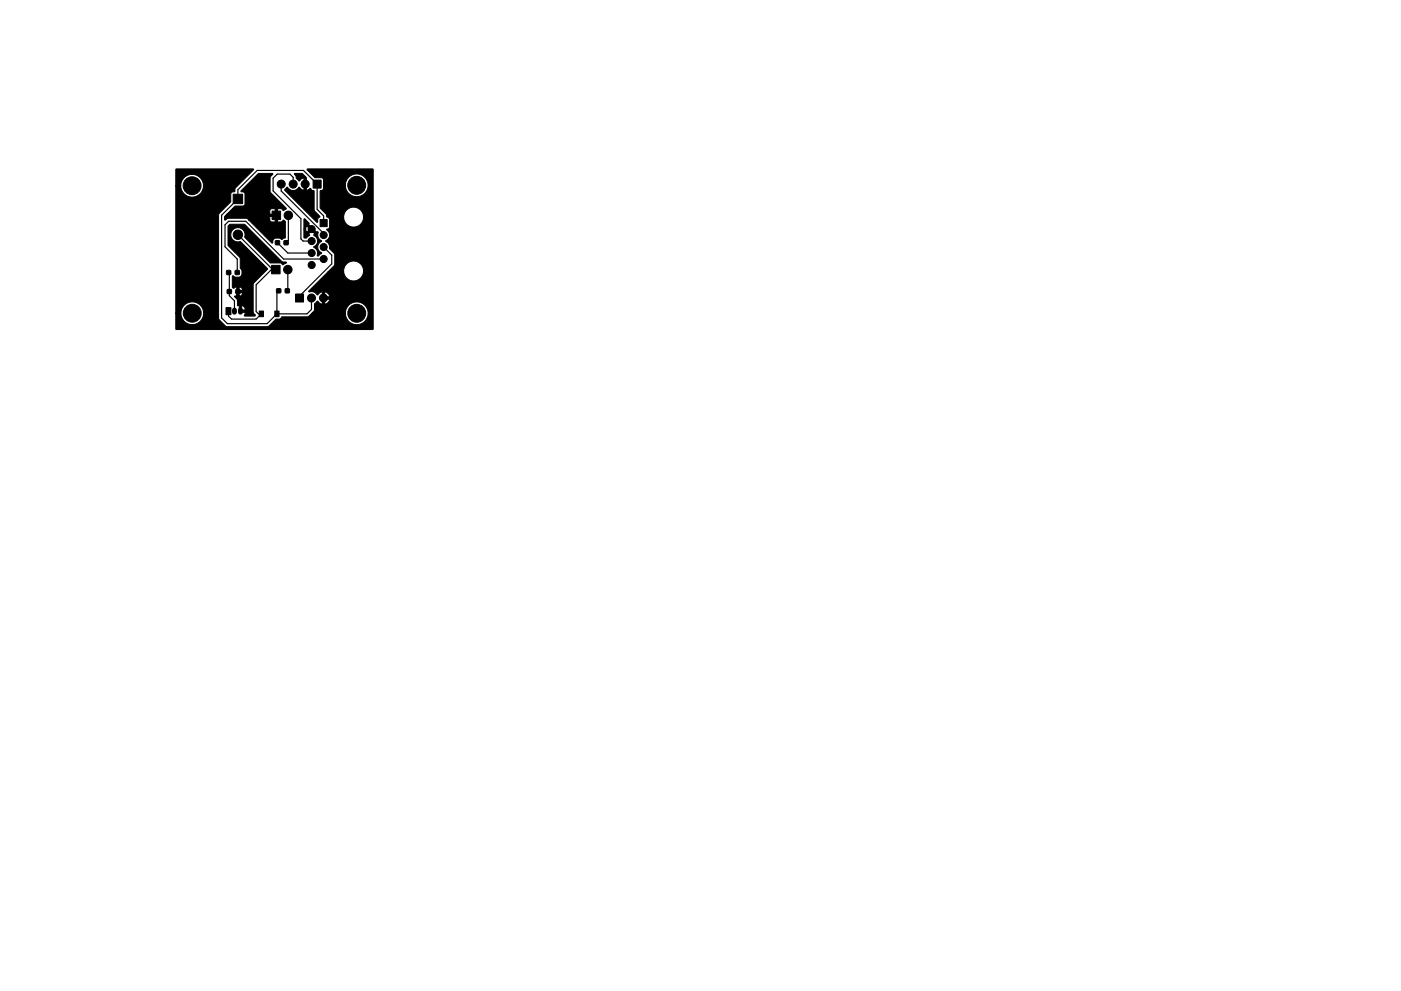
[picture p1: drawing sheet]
<svg xmlns="http://www.w3.org/2000/svg" width="297mm" height="210mm" viewBox="0 0 297 210" stroke-linecap="round" stroke-linejoin="round" font-family="sans-serif">
<g fill="#000" stroke="#000" stroke-width=".21">
<path d="M37.3 35.9h16.4v.2l-3.8 3.8-.1 .7a.8 .8 0 0 0-.9 .5v1.7l-2.4 2.4-.2 .4v21.8l.2 .5 1.3 1.3 .3 .1h8.6l1.8-1.6 .9-.1 .4-.4h5.4l.9-.7h7.1a2.41 2.41 0 0 0 3.6 2.1 2.41 2.41 0 0 0 .2-4.1 2.41 2.41 0 0 0-3.8 1.7v.3h-7.1l.6-.7v-1.4l.6-.5 .7 .6 .8 .1a1.34 1.34 0 0 0 1.1-1.1h-1.1v1h-.5v-1.5h1.6a1.29 1.29 0 0 0-1.1-1.1v1.1h-.5v-1.1l-.4 .2-.6 .5-.7-.6-1.2-.2 4.2-4.2h3.3v.3a2.11 2.11 0 0 0 3.4 1.2 2.11 2.11 0 0 0-.5-3.5 2.11 2.11 0 0 0-2.9 2h-3.3l1.3-1.2 .1-.4-.1-2.1-1-1.2a1.45 1.45 0 0 0-.9-1.6 1.4 1.4 0 0 0 .3-2.4l.4-.3 .2-.2v-1.7l-.2-.3h3.2a2.11 2.11 0 0 0 3.2 1.7 2.11 2.11 0 0 0 0-3.6 2.11 2.11 0 0 0-3.2 1.6v.3h-3.2l-.4-.1-.2-.7-1.2-1.3v-3.7a.55 .55 0 0 0 .7-.4v-.7h4.6a2.41 2.41 0 0 0 3.5 2.2 2.41 2.41 0 0 0 .3-4.2 2.41 2.41 0 0 0-3.8 1.7v.3h-4.6v-1.1l-.1-.4-.4-.1h-1.3l-1.7-1.8h14v34h-41.7l-.1-.1v-3.3h1a2.41 2.41 0 0 0 3.6 2.1 2.41 2.41 0 0 0 .2-4.1 2.41 2.41 0 0 0-3.7 1.7l-.1 .3h-1v-27.1h1a2.41 2.41 0 0 0 3.5 2.1 2.41 2.41 0 0 0 .3-4.1 2.41 2.41 0 0 0-3.8 1.7v.3h-1zM51.1 40.5l3.7-3.7h3v.2l-.5 .7v3.1l3.4 3.4-.6 .5-.5-.4h-.8l.1 2.8h.7l.5-.4 .4 .3v3.5l-.7 .3-.6-.3-.9 .1-.4 .3-.1 .6-.2 .1-4.9-5h4.5l.3 .4 .8 .1v-1.2h-1.1v.7h-4.5l-.5-.3h-3.7l-.9 .4v-.8l.5-.5h10.2v-1.1l-1 .1-.1 1h-9.1l1.8-1.7h1.6l.3-.1 .1-.3v-2.1a.63 .63 0 0 0-.8-.5zM62.4 36.8h1.7l.9 .9v2.7l.8-.4 .3 .4 .5 .1v4.1l1.2 1.3-.4 .4-.1 .9-6.9-6.8v-.2l.5-.5a1.41 1.41 0 0 0 2.4 .1l.2-.1 .4 .5 .5 .2v-2.7l-.4 .2-.6 .5-.6-.6zM66.4 38.2h1.7v1.7h-1.7zM48.1 57.4h.8v.8h-.8zM49.4 41.2h2v2h-2zM49.9 57.4h.8v.8h-.8zM48.4 47.9l.4-.3h3.1l7.8 7.8 1 .2v.2l-.7 .4-.5-.4h-2.2l-5.4-5.5a1.54 1.54 0 0 0-1.4-2 1.54 1.54 0 0 0-1.6 1.8 1.54 1.54 0 0 0 2.1 1.2l5.7 5.7-3 3.3v5.9l.4 .7-.1 .2h-2.1l-.1-.2 .2-.6-1.2-.1-.1-.5 1.3 .1a1 1 0 0 0-.8-1v.9h-.5v-.9h-.3l-.1-1.2-.6-.7 .1-.1h.9a.73 .73 0 0 0 .7-.7h-.7v.7h-.5v-1.2h1.2a.73 .73 0 0 0-.7-.7v.7h-.5v-.7h-.3a.32 .32 0 0 1-.4 .3 .32 .32 0 0 1-.2-.3v-2.3l.1-.1 .5 .3 1-.1 .3-.3 .1-.9-.4-.6v-2.3l-2.6-2.5zM57.6 56.3h1.8v1.8h-1.8zM57.7 44.8h1.8v1.8h-1.8zM58.4 51.1h.8v.8h-.8zM60.2 51.1h.9v.8h-.9z"/>
<path d="M64.5 46.5l.1-.1 .9 .9-.1 .3 1.7 1.7 .2-.2 .1 .1a1.53 1.53 0 0 0 .8 1.9 1.38 1.38 0 0 0-.8 1.3 1.38 1.38 0 0 0 .8 1.3l-.7 .6h-.2a1.58 1.58 0 0 0-.8-1.9 1.38 1.38 0 0 0 .8-1.3 1.38 1.38 0 0 0-.8-1.2l.3-.2-.7-.7-.7 .7 .2 .2-.6 .6h-.5l-.1-1.9h.4l.2 .7 .7-.7-.7-.7-.2 .7h-.4zM67.9 46.6h1.5v1.5h-1.5zM47.9 65.3h1.1v1.5h-1.1zM48.2 61.5h.8v.8h-.8zM50 61.5h.9v.8h-.9zM55 66h.9v1.2h-.9zM58.3 66h.9v1.2h-.9zM58.7 61.3h.8v.8h-.8zM60.5 61.3h.8v.8h-.8zM62.7 62.4h1.7v1.7h-1.7z"/>
<circle cx="40.7" cy="39.4" r="1.9"/>
<circle cx="59.6" cy="39.1" r=".85"/>
<circle cx="62.2" cy="39.1" r=".85"/>
<circle cx="64.7" cy="39.1" r=".85"/>
<circle cx="75.6" cy="39.3" r="1.9"/>
<circle cx="50.4" cy="49.8" r="1"/>
<circle cx="61" cy="57.2" r=".9"/>
<circle cx="61.1" cy="45.7" r=".9"/>
<circle cx="66.1" cy="48.6" r=".75"/>
<circle cx="66.1" cy="53.7" r=".75"/>
<circle cx="66.1" cy="56.2" r=".75"/>
<circle cx="66.1" cy="51.1" r=".75"/>
<circle cx="68.6" cy="49.9" r=".75"/>
<circle cx="68.6" cy="55" r=".75"/>
<circle cx="68.6" cy="52.4" r=".75"/>
<circle cx="40.8" cy="66.5" r="1.9"/>
<circle cx="66" cy="63.2" r=".85"/>
<circle cx="68.6" cy="63.2" r=".85"/>
<circle cx="75.6" cy="66.5" r="1.9"/>
</g>
<path d="M49.7 65.8v.4M51 65.8v.4" fill="none" stroke="#000" stroke-width="1.1"/>
<g fill="none" stroke="#000" stroke-width=".25">
<path d="M59.6 39.1v1.4l9 9v.4M62.2 39.1v-1.5l-.7-.7h-2.7l-.9 .9v2.7l5.9 5.9v4.3l.5 .4h1.8M48.5 57.8l.1 .2v4.7l1.1 1.1v2.2M50.4 49.8l7.4 7.4M58.5 57.2h-1l-3.2 3.2v5.7l.5 .5h.6l-1.1 1.1h-5.2l-.7-.6v-1.1M58.8 51.5l2.2 2.2h5.1M61 57.2v4.4l-.1 .1M61.1 45.7v5.3l-.4 .5M68.6 47.3v-1.5l-1.4-1.4v-5.3l-2.9-2.9h-9.8l-4.1 4v2l-3.4 3.5v21.7l1.2 1.3h8.4l2.1-2.1M68.6 52.4l1.7 1.7v1.9l-6.8 6.8v.4M68.6 55h-8.5l-8-8.1h-3.6l-.8 .8v4.7l2.6 2.6v2.8M59.1 61.7l-.4 .4v4.5"/>
<path d="M66 63.2v2.4l-.9 1h-6.4"/>
</g>
</svg>
